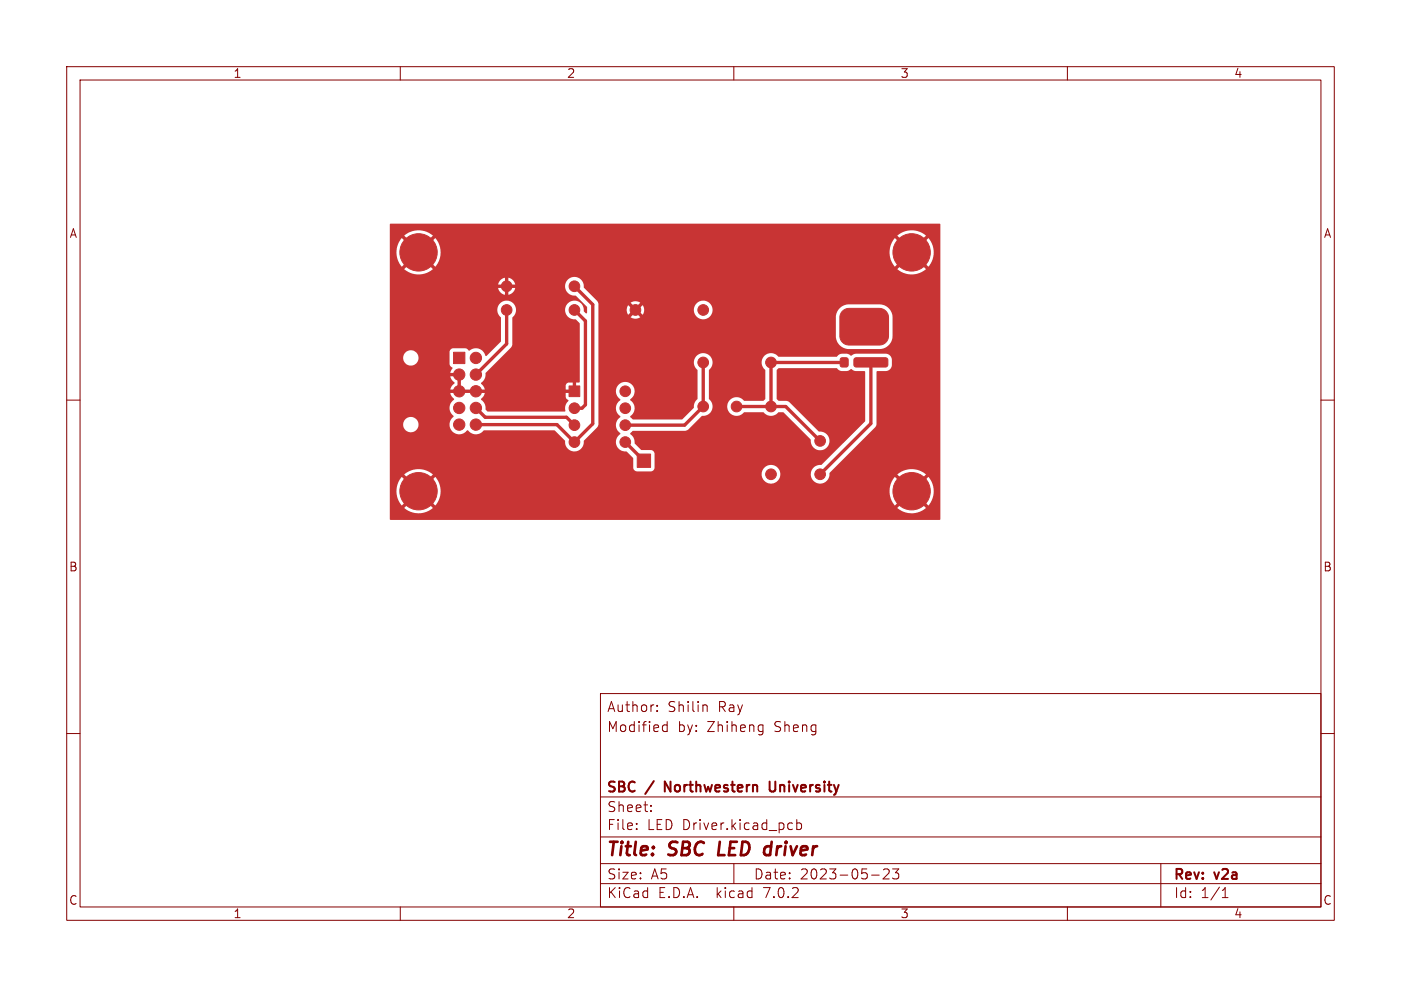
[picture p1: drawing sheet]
<svg xmlns="http://www.w3.org/2000/svg" width="210mm" height="148mm" viewBox="0 0 210 148" stroke-linecap="round" stroke-linejoin="round" font-family="sans-serif">
<defs><g id="words">
<g font-size="2.8" fill="#840000">
<text x="91" y="128.8">Title:</text>
<text x="100.4" y="128.8">SBC LED driver</text>
</g>
<g font-size="2.1" fill="#840000">
<text x="91" y="106.9">Author:</text>
<text x="100.1" y="106.9">Shilin</text>
<text x="107.7" y="106.9">Ray</text>
<text x="91" y="109.9">Modified</text>
<text x="101.6" y="109.9">by:</text>
<text x="106" y="109.9">Zhiheng</text>
<text x="116.1" y="109.9">Sheng</text>
<text x="91" y="119.1">SBC</text>
<text x="97" y="119.1">/</text>
<text x="100.2" y="119.1">Northwestern</text>
<text x="116.4" y="119.1">University</text>
<text x="91" y="124.6">File:</text>
<text x="91" y="121.9">Sheet:</text>
<text x="97" y="124.6">LED Driver.kicad_pcb</text>
<text x="91" y="134.8">KiCad</text>
<text x="91" y="132">Size:</text>
<text x="97.6" y="132">A5</text>
<text x="98.7" y="134.8">E.D.A.</text>
<text x="107.4" y="134.8">kicad</text>
<text x="113" y="132">Date:</text>
<text x="114.5" y="134.8">7.0.2</text>
<text x="119.9" y="132">2023-05-23</text>
<text x="176" y="132.2">Rev:</text>
<text x="176" y="134.8">Id:</text>
<text x="180" y="134.8">1/1</text>
<text x="182.2" y="132.2">v2a</text>
</g>
<g font-size="1.8" fill="#840000">
<text x="35" y="11.8">1</text>
<text x="85" y="11.8">2</text>
<text x="135" y="11.8">3</text>
<text x="185" y="11.8">4</text>
<text x="10.4" y="35.8">A</text>
<text x="198.4" y="35.8">A</text>
<text x="10.3" y="85.8">B</text>
<text x="198.3" y="85.8">B</text>
<text x="10.3" y="135.8">C</text>
<text x="35" y="137.8">1</text>
<text x="85" y="137.8">2</text>
<text x="135" y="137.8">3</text>
<text x="185" y="137.8">4</text>
<text x="198.3" y="135.8">C</text>
</g>
</g></defs>
<g fill="none" stroke="#840000" stroke-width=".15">
<path d="M10 10h190v128h-190zM12 12h186v124h-186zM60 10v2M110 10v2M160 10v2M10 60h2M198 60h2M10 110h2M90 104h108v32h-108zM90 119.5h108M98.5 106.6v.1M98.5 105.8v.1"/>
<path d="M99.4 109.6h.6M99.4 108.8h.6M100 108.2v1.5M105.6 105.7h.2l.2 .2v.8M113.9 108.7l.5 .1M114.4 109.6l-.5 .1M114.4 108.7v1.2l-.3 .3M198 110h2M60 136v2M90 132.5h108M90 129.5h108M90 125.5h108"/>
<path d="M95.4 124.3v.1M95.4 123.5v.1M97.6 121.6v.1M97.6 120.8v.1M110 136v2M110 129.5v3M118.4 123.4l.4 .1M118.8 124.3l-.4 .1M119.4 123.5l.5-.1 .3 .3v.4l-.2 .2h-.6M119.4 122.9v1.5M130.6 131.2h1.2M132.4 130.4l.2-.1 .6 .1a.41 .41 0 0 1 0 .5l-.8 .9h.9"/>
<path d="M133.8 130.3h.9l-.5 .6a.41 .41 0 0 1 .5 .3v.3l-.1 .2-.6 .1-.2-.1M160 136v2M174 129.5v6.5M183.2 134.6h.9M183.2 133.5l.5-.4v1.5"/>
</g>
<path d="M115.4 117.2v1.2l.3 .3h.2" fill="none" stroke="#840000" stroke-width=".3"/>
<g fill="#c83434" stroke="#c83434" stroke-width=".15">
<path d="M85.3 57.9h1.6v1.6h-1.6z"/>
<path d="M95.5 68.1h2v2h-2z"/>
<path d="M126 53.8l.2-.2h.7l.2 .2v.9l-.1 .3h-.8l-.2-.1z"/>
<path d="M128.1 53.7h4.7l.3 .2v.9l-.4 .2h-4.5l-.2-.3v-.8z"/>
<path d="M126.3 46.6l.4-.2 .4-.2h4.7a1.37 1.37 0 0 1 1.4 1.4v2.8a1.37 1.37 0 0 1-1.4 1.3h-4.5a1.37 1.37 0 0 1-1.4-1.3v-2.9l.1-.5z"/>
<path d="M68 52.8h1.7v1.7h-1.7z"/>
<circle cx="122.9" cy="71.1" r=".8"/>
<circle cx="122.9" cy="66.1" r=".8"/>
<circle cx="95.2" cy="46.5" r=".8"/>
<circle cx="105.4" cy="46.5" r=".8"/>
<circle cx="62.7" cy="37.8" r="2.8"/>
<circle cx="136.7" cy="37.8" r="2.8"/>
<circle cx="86.1" cy="61.2" r=".8"/>
<circle cx="86.1" cy="63.8" r=".8"/>
<circle cx="86.1" cy="66.3" r=".8"/>
<circle cx="93.7" cy="66.3" r=".8"/>
<circle cx="93.7" cy="63.8" r=".8"/>
<circle cx="93.7" cy="61.2" r=".8"/>
<circle cx="93.7" cy="58.7" r=".8"/>
<circle cx="105.4" cy="61" r=".8"/>
<circle cx="110.4" cy="61" r=".8"/>
<circle cx="136.7" cy="73.7" r="2.8"/>
<circle cx="129.5" cy="49" r=".85"/>
<circle cx="86.1" cy="46.5" r=".8"/>
<circle cx="75.9" cy="46.5" r=".8"/>
<circle cx="115.6" cy="54.4" r=".8"/>
<circle cx="105.4" cy="54.4" r=".8"/>
<circle cx="68.8" cy="56.2" r=".85"/>
<circle cx="68.8" cy="58.7" r=".85"/>
<circle cx="68.8" cy="61.2" r=".85"/>
<circle cx="68.8" cy="63.7" r=".85"/>
<circle cx="71.3" cy="63.7" r=".85"/>
<circle cx="71.3" cy="61.2" r=".85"/>
<circle cx="71.3" cy="58.7" r=".85"/>
<circle cx="71.3" cy="56.2" r=".85"/>
<circle cx="71.3" cy="53.7" r=".85"/>
<circle cx="62.7" cy="73.7" r="2.8"/>
<circle cx="86.1" cy="42.9" r=".8"/>
<circle cx="75.9" cy="42.9" r=".8"/>
<circle cx="115.6" cy="71.1" r=".8"/>
<circle cx="115.6" cy="61" r=".8"/>
</g>
<path d="M75.9 46.5v5.1l-4.6 4.6M86.1 42.9l2.8 2.8v17.8l-2.8 2.8-2.6-2.6h-12.2M86.1 46.5l1.7 1.6v12.6l-.6 .5h-1.1M105.4 54.4v6.6l-2.8 2.8h-8.9M126.5 54.4h-10.9v6.6M128.6 54.4h.1M130.5 54.4v9.1l-7.6 7.6M71.7 60.8l-.4 .4 1.4 1.4h12.2l1.2 1.2M93.7 66.3l2.8 2.8M110.4 61h7.4l5.1 5.1" fill="none" stroke="#c83434" stroke-width=".5"/>
<g fill="#c83434">
<path d="M69.3 58.4h1.6v.5h-1.6z"/>
<path d="M68.6 56.6h.5v1.6h-.5z"/>
<path d="M58.5 33.6l82.3-.1 .2 .2-.1 44.3h-82.3l-.2-.2v-4.1h1l.2 1 .6 1.1 1.2-1.2 .4 .4-1.2 1.2a3.3 3.3 0 0 0 4.3 0l-1.2-1.2 .3-.4 1.2 1.2 .7-1.1 .2-1h67.2l.2 1 .6 1.1 1.3-1.2 .3 .4-1.2 1.2a3.3 3.3 0 0 0 4.3 0l-1.2-1.2 .4-.4 1.2 1.2a3.3 3.3 0 0 0 0-4.3l-1.2 1.2-.4-.3 1.2-1.3a3.3 3.3 0 0 0-4.3 0l1.2 1.3-.3 .3-1.3-1.2-.6 1.1-.2 1.1h-67.2l-.2-1.1-.7-1.1-1.2 1.2-.3-.3 1.2-1.3h49.3v.3a1.41 1.41 0 0 0 2.2 .9 1.41 1.41 0 0 0-.2-2.4 1.41 1.41 0 0 0-2 1.2h-49.3l-.3-.2a3.3 3.3 0 0 0-4 .2l1.2 1.3-.4 .3-1.2-1.2-.6 1.1-.2 1.1h-1v-9.9h2l.1 .2a1.15 1.15 0 0 0 1.2 .8 1.15 1.15 0 0 0 1-1.1h4.7v.2a1.46 1.46 0 0 0 1.1 1.2 1.46 1.46 0 0 0 1.5-.5h.2a1.52 1.52 0 0 0 2.4-.1h10.5l1.6 1.6a1.43 1.43 0 0 0 1.3 1.6 1.43 1.43 0 0 0 1.5-1.4h4.8v.2a1.5 1.5 0 0 0 1.7 1.2l.9 1v1.4a.59 .59 0 0 0 .6 .6h2.1l.3-.2 .2-.4v-2.1l-.2-.3-.2-.2h-1.6l-1-1a1.73 1.73 0 0 0-.6-1.5l.4-.4h7.9l.4-.2 2-2a1.41 1.41 0 0 0 1.6-1.4h2.2v.2a1.44 1.44 0 0 0 1.1 1.1 1.44 1.44 0 0 0 1.5-.5h2.9a1.47 1.47 0 0 0 2.2 0h.8l4 4.1a1.43 1.43 0 0 0 1.4 1.6 1.43 1.43 0 0 0 1.4-1.5 1.43 1.43 0 0 0-1.6-1.3l-4.5-4.5-.3-.1h-1.2l-.3-.3v-4.3l.3-.3h8.7l.7 .4h.9l.6-.3 .6 .3 1.4 .1 .1 7.5-6.6 6.5a1.42 1.42 0 0 0-1.6 1.4 1.42 1.42 0 0 0 1.6 1.4 1.42 1.42 0 0 0 1.3-1.6l6.9-6.9 .1-.4v-7.8l.1-.2h1.3a.94 .94 0 0 0 .9-.9v-.9a.95 .95 0 0 0-.9-.8h-4.5l-.7 .3-.6-.3h-.8l-.5 .2-.3 .3h-8.7a1.44 1.44 0 0 0-2.1-.1 1.44 1.44 0 0 0 .1 2.1v4.4l-.3 .2h-2.8a1.45 1.45 0 0 0-1.6-.5 1.45 1.45 0 0 0-1 1.4h-2.2l-.2-.7-.3-.5v-4.3a1.43 1.43 0 0 0 .2-2.1 1.43 1.43 0 0 0-2.1 0 1.43 1.43 0 0 0 .2 2.1l-.1 4.4a1.61 1.61 0 0 0-.5 1.3l-1.8 1.7h-7.3l-.4-.4a1.47 1.47 0 0 0 0-2.5v-.1a1.41 1.41 0 0 0 .2-2.2 1.41 1.41 0 0 0-2.1 .1 1.41 1.41 0 0 0 .4 2.1v.1a1.43 1.43 0 0 0 0 2.4v.2a1.43 1.43 0 0 0 0 2.4l-.5 .6-.2 .7h-4.8v-.2l2-2 .2-.4v-13.3h35.6a1.97 1.97 0 0 0 1.9 1.9h4.9a1.97 1.97 0 0 0 1.7-1.9v-3.1a1.97 1.97 0 0 0-1.9-1.7h-4.7a1.97 1.97 0 0 0-1.9 1.9v2.9h-35.6v-3.9h4.2l.3 .7 .7-.7v.2l.3 .2-.7 .7 .7 .2 .8-.2-.7-.7 .3-.2v-.2l.7 .7 .3-.7h7.4v.2a1.41 1.41 0 0 0 2.2 .9 1.41 1.41 0 0 0-.2-2.4 1.41 1.41 0 0 0-2 1.3h-7.4l-.3-.7-.7 .6v-.2l-.3-.1 .7-.7a1.29 1.29 0 0 0-1.5 0l.7 .7-.2 .1-.1 .2-.7-.6-.3 .7h-4.2v-1l-.2-.3-2-2.1a1.41 1.41 0 0 0-1.4-1.5 1.41 1.41 0 0 0-1.4 1.5 1.41 1.41 0 0 0 1.6 1.3l1.7 1.7v.8l-.2 .1-.3-.3a1.43 1.43 0 0 0-1.3-1.6 1.43 1.43 0 0 0-1.5 1.5 1.43 1.43 0 0 0 1.6 1.3l.6 .6v8.7l-.1 .2h-.4v1l-.3-.1-.2 .1v-1h-.6a.5 .5 0 0 0-.5 .4v.6h1l-.1 .3 .1 .2h-1v.7l.4 .4v.2a1.71 1.71 0 0 0-.5 1.5h-11.6l-.3-.3a1.93 1.93 0 0 0-.7-1.6l.4-.5 .2-.4h-.9v-.5h.9l-.2-.4-.4-.5v-.1a1.63 1.63 0 0 0 .7-1.5l3.9-3.9 .1-.3v-4.1a1.42 1.42 0 0 0 .1-2.1 1.42 1.42 0 0 0-2.1 .1 1.42 1.42 0 0 0 .3 2.1v3.5l-2.3 2.2a1.59 1.59 0 0 0-2.5-.8l-.5-.4h-1.9a.59 .59 0 0 0-.5 .6v1.9l.4 .5-.3 .7h.9v.5h-.9l.1 .4 .6 .6-.4 .4-.3 .6h.9v.5h-.9l.1 .4 .5 .5-.1 .2a1.57 1.57 0 0 0 0 2.5 1.43 1.43 0 0 0-.6 1.2h-4.7v-.1a1.16 1.16 0 0 0-1.2-1.1 1.16 1.16 0 0 0-1.1 1.3h-2v-10h2l.1 .1a1.16 1.16 0 0 0 1.9 .6 1.16 1.16 0 0 0-.4-1.9 1.16 1.16 0 0 0-1.6 1.2h-2v-11.1h17.2l-.1 .2 .1 .3h-.9l.2 .6 .4 .3 .4 .1v-1l.2 .1 .3-.1v1l.4-.1 .4-.3 .2-.6h-.9l.1-.3-.1-.2h.9l-.2-.6-.4-.3-.4-.2v1l-.2-.1-.3 .1v-1l-.4 .2-.4 .3-.2 .6h-16.3v-4.9h1l.2 1.1 .6 1.1 1.2-1.2 .4 .3-1.2 1.3a3.3 3.3 0 0 0 4.3 0l-1.2-1.3 .3-.3 1.2 1.2 .7-1.1 .2-1.1h67.2l.2 1.1 .6 1.1 1.3-1.2 .3 .3-1.2 1.3a3.3 3.3 0 0 0 4.3 0l-1.2-1.3 .4-.3 1.2 1.2a3.3 3.3 0 0 0 0-4.3l-1.2 1.2-.4-.4 1.2-1.2a3.3 3.3 0 0 0-4.3 0l1.2 1.2-.3 .4-1.3-1.2-.6 1.1-.2 1h-67.2l-.2-1-.7-1.1-1.2 1.2-.3-.4 1.2-1.2a3.3 3.3 0 0 0-4.3 0l1.2 1.2-.4 .4-1.2-1.2-.6 1.1-.2 1h-1z"/>
</g>
<use href="#words"/>
</svg>
